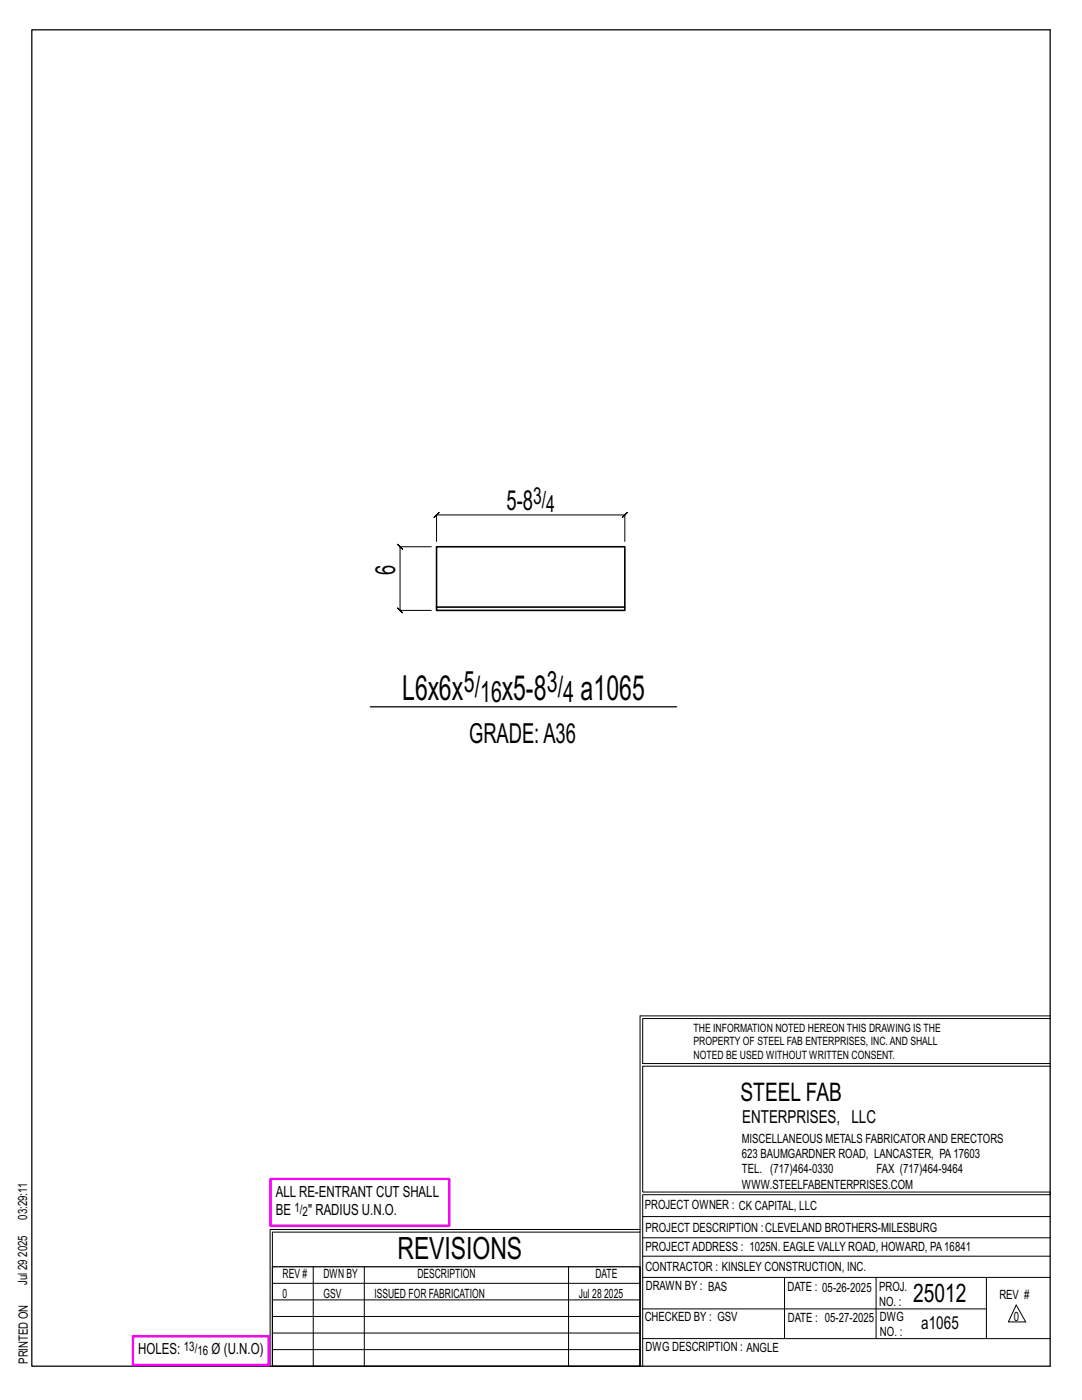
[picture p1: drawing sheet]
<svg xmlns="http://www.w3.org/2000/svg" width="216mm" height="279mm" viewBox="0 0 216 279" stroke-linecap="round" stroke-linejoin="round" font-family="sans-serif">
<defs><g id="words">
<g font-size="6.9">
<text x="80.2" y="139.6">L6x6x</text>
<text x="100.2" y="139.6">x5-8</text>
<text x="115.9" y="139.6">a1065</text>
</g>
<text font-size="6.1" x="79.3" y="251.3">REVISIONS</text>
<g font-size="5.9">
<text x="92.5" y="138.1">5/</text>
<text x="95.8" y="140.1">16</text>
<text x="109.1" y="138.1">3/</text>
<text x="112.4" y="140.1">4</text>
</g>
<g font-size="5.5">
<text x="101.1" y="101.8">5-8</text>
<text x="78.8" y="114.7" transform="rotate(-90 78.8 114.7)">6</text>
<text x="93.6" y="148.3">GRADE:A36</text>
</g>
<g font-size="5.1">
<text x="147.8" y="219.8">STEEL FAB</text>
<text x="182.2" y="259.9">25012</text>
</g>
<g font-size="4.7">
<text x="106.4" y="100.5">3/</text>
<text x="109" y="102.2">4</text>
</g>
<g font-size="3.6">
<text x="148.1" y="224.1">ENTERPRISES, LLC</text>
<text x="183.8" y="265.2">a1065</text>
</g>
<g font-size="3.1">
<text x="55" y="238.9">ALL RE-ENTRANT CUT SHALL</text>
<text x="55" y="242.5">BE</text>
<text x="61.5" y="242.5">&quot; RADIUS U.N.O.</text>
<text x="27.6" y="270.2">HOLES:</text>
<text x="42.2" y="270.2">Ø (U.N.O)</text>
</g>
<g font-size="2.6">
<text x="58.8" y="241.8">1/</text>
<text x="60.4" y="242.7">2</text>
<text x="36.7" y="269.6">13/</text>
<text x="39.4" y="270.5">16</text>
</g>
<g font-size="2.5">
<text x="148" y="231.2">623 BAUMGARDNER ROAD, LANCASTER, PA17603</text>
<text x="148" y="228.1">MISCELLANEOUS METALS FABRICATORAND ERECTORS</text>
<text x="148" y="237.2">WWW.STEELFABENTERPRISES.COM</text>
<text x="148" y="234.2">TEL. (717)464-0330</text>
<text x="174.9" y="234.2">FAX (717)464-9464</text>
<text x="5.4" y="243.4" transform="rotate(-90 5.4 243.4)">03:29:11</text>
<text x="128.7" y="241.3">PROJECT OWNER : CK CAPITAL, LLC</text>
<text x="128.8" y="246">PROJECT DESCRIPTION :CLEVELAND BROTHERS-MILESBURG</text>
<text x="5.4" y="250.8" transform="rotate(-90 5.4 250.8)">2025</text>
<text x="128.8" y="249.7">PROJECTADDRESS : 1025N. EAGLE VALLY ROAD, HOWARD, PA16841</text>
<text x="5.4" y="256.5" transform="rotate(-90 5.4 256.5)">Jul 29</text>
<text x="56.4" y="255">REV #</text>
<text x="64.5" y="255">DWN BY</text>
<text x="83.3" y="255">DESCRIPTION</text>
<text x="118.8" y="255">DATE</text>
<text x="128.8" y="253.7">CONTRACTOR : KINSLEY CONSTRUCTION, INC.</text>
<text x="128.9" y="257.5">DRAWN BY : BAS</text>
<text x="157.1" y="257.6">DATE : 05-26-2025</text>
<text x="175.4" y="257.7">PROJ.</text>
<text x="56.4" y="259">0</text>
<text x="64.5" y="259">GSV</text>
<text x="74.7" y="259">ISSUED FOR FABRICATION</text>
<text x="115.5" y="259">Jul 28</text>
<text x="120.6" y="259">2025</text>
<text x="128.6" y="263.7">CHECKED BY : GSV</text>
<text x="157.2" y="263.7">DATE : 05-27-2025</text>
<text x="175.4" y="260.7">NO. :</text>
<text x="175.6" y="263.7">DWG</text>
<text x="199.4" y="259.2">REV #</text>
<text x="202.3" y="263.7">0</text>
<text x="128.8" y="269.7">DWG DESCRIPTION : ANGLE</text>
<text x="175.6" y="266.7">NO. :</text>
<text x="5.5" y="272.2" transform="rotate(-90 5.5 272.2)">PRINTED ON</text>
</g>
<g font-size="2.3">
<text x="138.4" y="208.6">PROPERTY OF STEEL FAB ENTERPRISES, INC.AND SHALL</text>
<text x="138.4" y="205.9">THE INFORMATION NOTED HEREON THIS DRAWING IS THE</text>
<text x="138.4" y="211.3">NOTED BE USED WITHOUT WRITTEN CONSENT.</text>
</g>
</g></defs>
<g fill="none" stroke="#000" stroke-width=".2">
<path d="M86 109.1h-6.2l-.5-.5 1 1-.5-.5v12.7l-.5-.5 1 1-.5-.5h6.2M87.1 108.1v-5.3l-.5 .5 1-1-.5 .5h37.6l-.5 .5 1-1-.5 .5v5.3M127.7 202.7v70M127.7 202.7h81.8M209.5 203.3h-81.3v9h81.3M209.5 212.8h-81.3v25.1h81.3v.5h-81.3v34.3M54.4 259.4h73.3M54.4 256.1h73.3M62.5 252.8v19.9M72.7 252.8v19.9M113.4 252.8v19.9M127.7 245.4h-73.8v27.3"/>
<path d="M127.7 245.9h-73.3v6.9M128.2 242.8h81.3M128.2 254.9h81.3M128.2 250.7h81.3M128.2 247h81.3M156.5 254.9v12.2M174.8 254.9v12.2M196.8 254.9v12.2M54.4 269.3h73.3M54.4 266h73.3M54.4 262.7h73.3M128.2 261.2h68.6"/>
<path d="M128.2 267.1h81.3M202.8 260.4l1.9 3.4h-3.5z"/>
</g>
<path d="M6.3 6h203.2v266.7h-203.2zM73.9 141.1h61.1M54.4 252.8h73.3v19.9h-73.3z" fill="none" stroke="#000" stroke-width=".25"/>
<path d="M54 235.3h35.6v9.3h-35.6zM26.5 266.7h27.1v5.7h-27.1z" fill="none" stroke="#f0f" stroke-width=".5"/>
<path d="M87.1 121.2h37.6v.6h-37.6zM87.1 121.2v-12.1h37.6v12.1" fill="none" stroke="#000" stroke-width=".32"/>
<use href="#words"/>
</svg>
